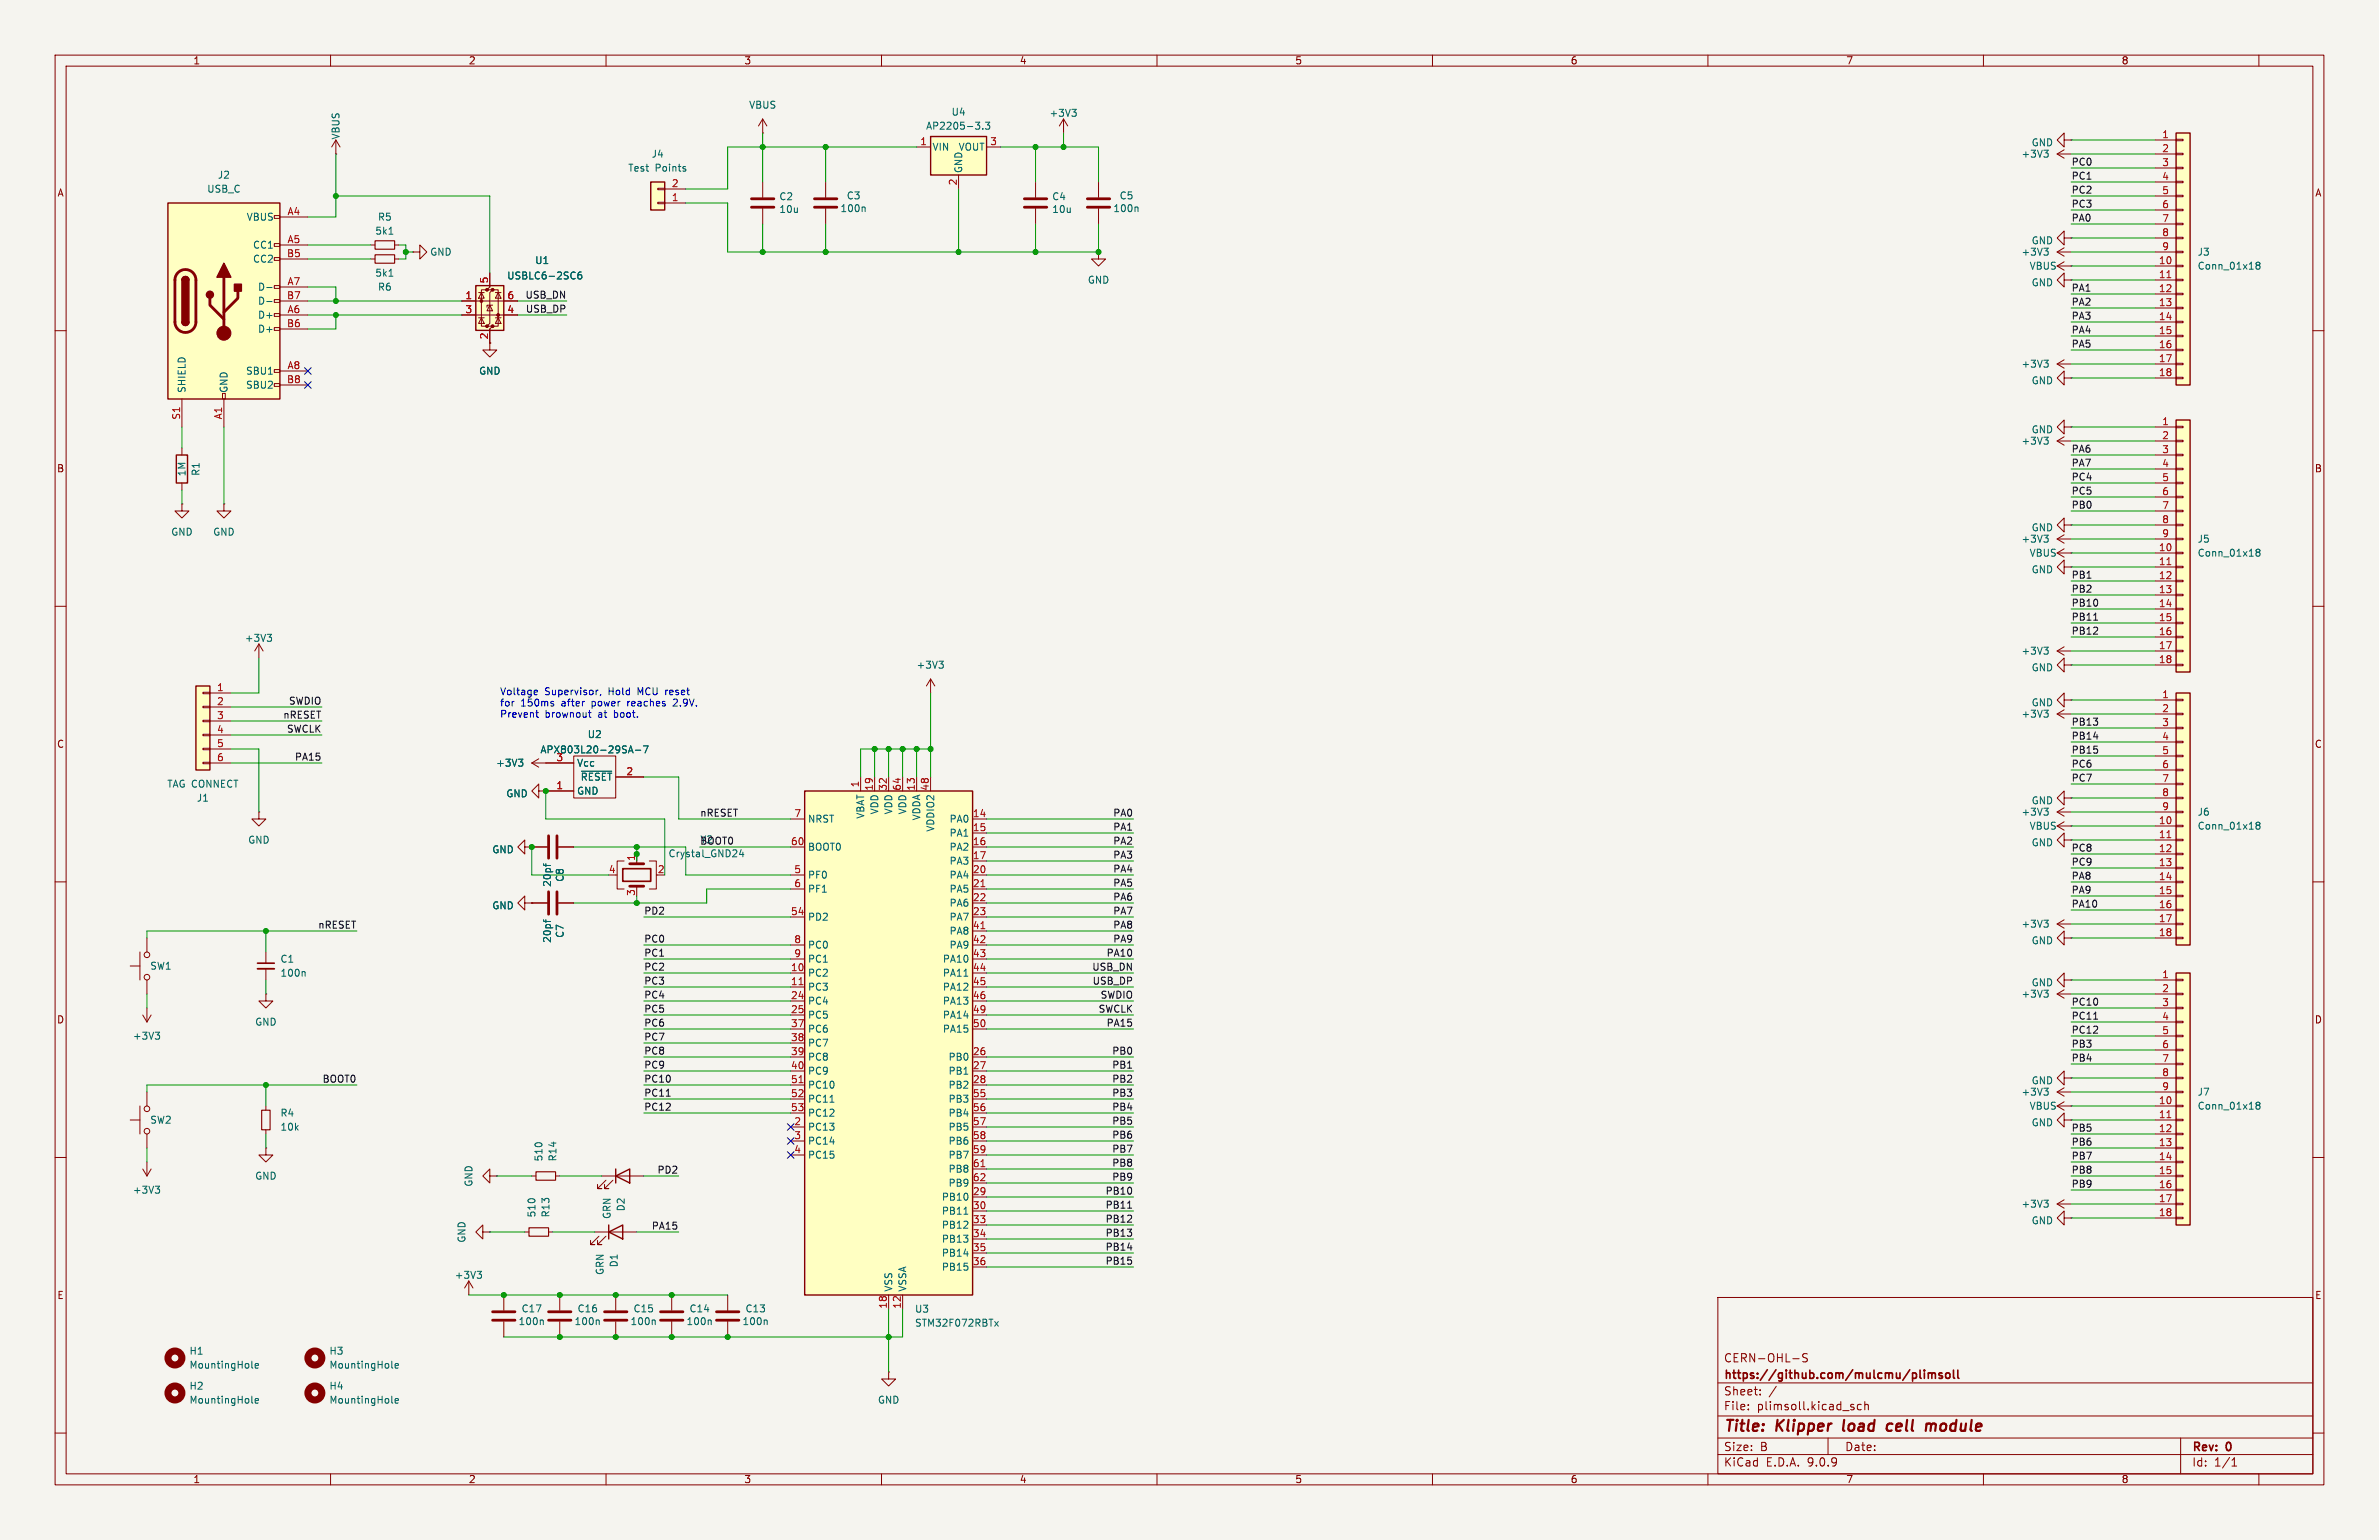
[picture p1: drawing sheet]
<svg xmlns="http://www.w3.org/2000/svg" width="432mm" height="279mm" viewBox="0 0 432 279" stroke-linecap="round" stroke-linejoin="round" font-family="sans-serif">
<defs><g id="words">
<g font-size="2.8" fill="#840000">
<text x="312.8" y="260.3">Title:</text>
<text x="322.5" y="260.3">Klipper</text>
<text x="335.4" y="260.3">load</text>
<text x="344.2" y="260.3">cell</text>
<text x="352" y="260.3">module</text>
</g>
<g font-size="2.1" fill="#840000">
<text x="312.8" y="250.6">https://github.com/mulcmu/plimsoll</text>
<text x="312.8" y="247.4">CERN-OHL-S</text>
<text x="312.8" y="256.1">File:</text>
<text x="312.8" y="253.4">Sheet:</text>
<text x="318.9" y="256.1">plimsoll.kicad_sch</text>
<text x="312.8" y="263.5">Size:</text>
<text x="319.5" y="263.5">B</text>
<text x="334.8" y="263.5">Date:</text>
<text x="397.8" y="263.7">Rev:</text>
<text x="404.2" y="263.7">0</text>
<text x="312.8" y="266.3">KiCad</text>
<text x="320.5" y="266.3">E.D.A.</text>
<text x="328.1" y="266.3">9.0.9</text>
<text x="397.8" y="266.3">Id:</text>
<text x="401.9" y="266.3">1/1</text>
</g>
<g font-size="1.8" fill="#840000">
<text x="35" y="11.9">1</text>
<text x="85" y="11.9">2</text>
<text x="135" y="11.9">3</text>
<text x="185" y="11.9">4</text>
<text x="235" y="11.9">5</text>
<text x="285" y="11.9">6</text>
<text x="335" y="11.9">7</text>
<text x="385" y="11.9">8</text>
<text x="10.3" y="35.9">A</text>
<text x="420.1" y="35.9">A</text>
<text x="10.3" y="85.9">B</text>
<text x="420.1" y="85.9">B</text>
<text x="10.3" y="135.9">C</text>
<text x="420.1" y="135.9">C</text>
<text x="10.3" y="185.9">D</text>
<text x="420.1" y="185.9">D</text>
<text x="10.3" y="235.9">E</text>
<text x="420.1" y="235.9">E</text>
<text x="35" y="269.3">1</text>
<text x="85" y="269.3">2</text>
<text x="135" y="269.3">3</text>
<text x="185" y="269.3">4</text>
<text x="235" y="269.3">5</text>
<text x="285" y="269.3">6</text>
<text x="335" y="269.3">7</text>
<text x="385" y="269.3">8</text>
</g>
<g font-size="1.8" fill="#006464">
<text x="135.9" y="19.9">VBUS</text>
<text x="168" y="23.7">AP2205-3.3</text>
<text x="172.6" y="21.2">U4</text>
<text x="190.4" y="21.4">+3V3</text>
<text x="61.8" y="25.4" transform="rotate(-90 61.8 25.4)">VBUS</text>
<text x="118.2" y="28.8">J4</text>
<text x="169.2" y="27.5">VIN</text>
<text x="173.9" y="27.5">VOUT</text>
<text x="366.8" y="28.8">+3V3</text>
<text x="368.7" y="26.7">GND</text>
<text x="37.5" y="35.2">USB_C</text>
<text x="39.4" y="32.6">J2</text>
<text x="113.9" y="31.3">Test</text>
<text x="118.9" y="31.3">Points</text>
<text x="174.9" y="31.5" transform="rotate(-90 174.9 31.5)">GND</text>
<text x="44.7" y="40.2">VBUS</text>
<text x="68.5" y="40.2">R5</text>
<text x="141.4" y="36.5">C2</text>
<text x="141.4" y="38.8">10u</text>
<text x="152.4" y="38.7">100n</text>
<text x="153.6" y="36.4">C3</text>
<text x="190.9" y="36.5">C4</text>
<text x="190.9" y="38.8">10u</text>
<text x="202" y="38.7">100n</text>
<text x="203.1" y="36.4">C5</text>
<text x="45.8" y="45.3">CC1</text>
<text x="45.8" y="47.9">CC2</text>
<text x="68" y="42.8">5k1</text>
<text x="78" y="46.6">GND</text>
<text x="366.8" y="46.6">+3V3</text>
<text x="368.7" y="44.5">GND</text>
<text x="398.8" y="46.6">J3</text>
<text x="46.7" y="52.9">D-</text>
<text x="68" y="50.4">5k1</text>
<text x="68.5" y="52.9">R6</text>
<text x="92" y="50.9">USBLC6-2SC6</text>
<text x="97" y="48.1">U1</text>
<text x="197.4" y="51.7">GND</text>
<text x="368.3" y="49.1">VBUS</text>
<text x="368.7" y="52.1">GND</text>
<text x="398.8" y="49.1">Conn_01x18</text>
<text x="46.7" y="55.5">D-</text>
<text x="46.7" y="58">D+</text>
<text x="46.7" y="60.6">D+</text>
<text x="33.9" y="71.4" transform="rotate(-90 33.9 71.4)">SHIELD</text>
<text x="41.5" y="71.4" transform="rotate(-90 41.5 71.4)">GND</text>
<text x="44.6" y="68.2">SBU1</text>
<text x="44.6" y="70.7">SBU2</text>
<text x="86.9" y="68.2">GND</text>
<text x="366.8" y="66.9">+3V3</text>
<text x="368.7" y="69.9">GND</text>
<text x="366.8" y="80.9">+3V3</text>
<text x="368.7" y="78.8">GND</text>
<text x="33.9" y="86.5" transform="rotate(-90 33.9 86.5)">1M</text>
<text x="36.4" y="86.4" transform="rotate(-90 36.4 86.4)">R1</text>
<text x="31" y="97.4">GND</text>
<text x="38.6" y="97.4">GND</text>
<text x="366.8" y="98.7">+3V3</text>
<text x="368.3" y="101.2">VBUS</text>
<text x="368.7" y="96.6">GND</text>
<text x="398.8" y="98.7">J5</text>
<text x="398.8" y="101.2">Conn_01x18</text>
<text x="368.7" y="104.2">GND</text>
<text x="44.3" y="116.6">+3V3</text>
<text x="366.8" y="119">+3V3</text>
<text x="166.3" y="121.5">+3V3</text>
<text x="368.7" y="122">GND</text>
<text x="366.8" y="130.4">+3V3</text>
<text x="368.7" y="128.3">GND</text>
<text x="98" y="136.9">APX803L20-29SA-7</text>
<text x="106.6" y="134.1">U2</text>
<text x="30.3" y="143.1">TAG CONNECT</text>
<text x="90" y="139.3">+3V3</text>
<text x="104.6" y="139.3">Vcc</text>
<text x="105.3" y="141.8">~{RESET}</text>
<text x="35.6" y="145.6">J1</text>
<text x="91.8" y="144.9">GND</text>
<text x="104.6" y="144.4">GND</text>
<text x="146.6" y="149.5">NRST</text>
<text x="157.1" y="148.6" transform="rotate(-90 157.1 148.6)">VBAT</text>
<text x="159.6" y="147.8" transform="rotate(-90 159.6 147.8)">VDD</text>
<text x="162.2" y="147.8" transform="rotate(-90 162.2 147.8)">VDD</text>
<text x="164.7" y="147.8" transform="rotate(-90 164.7 147.8)">VDD</text>
<text x="167.2" y="148.9" transform="rotate(-90 167.2 148.9)">VDDA</text>
<text x="172.3" y="149.5">PA0</text>
<text x="366.8" y="148.2">+3V3</text>
<text x="368.7" y="146.1">GND</text>
<text x="398.8" y="148.2">J6</text>
<text x="45" y="153.3">GND</text>
<text x="89.3" y="155">GND</text>
<text x="121.2" y="155.7">Crystal_GND24</text>
<text x="146.6" y="154.5">BOOT0</text>
<text x="169.8" y="151" transform="rotate(-90 169.8 151)">VDDIO2</text>
<text x="172.3" y="152">PA1</text>
<text x="172.3" y="154.5">PA2</text>
<text x="368.3" y="150.7">VBUS</text>
<text x="368.7" y="153.7">GND</text>
<text x="398.8" y="150.7">Conn_01x18</text>
<text x="100.2" y="161" transform="rotate(-90 100.2 161)">20pf</text>
<text x="102.5" y="160.1" transform="rotate(-90 102.5 160.1)">C8</text>
<text x="146.6" y="159.6">PF0</text>
<text x="172.3" y="157.1">PA3</text>
<text x="172.3" y="159.6">PA4</text>
<text x="89.3" y="165.2">GND</text>
<text x="146.6" y="162.2">PF1</text>
<text x="146.6" y="167.2">PD2</text>
<text x="172.3" y="162.2">PA5</text>
<text x="172.3" y="164.7">PA6</text>
<text x="172.3" y="167.2">PA7</text>
<text x="100.2" y="171.2" transform="rotate(-90 100.2 171.2)">20pf</text>
<text x="102.5" y="170.3" transform="rotate(-90 102.5 170.3)">C7</text>
<text x="146.6" y="172.3">PC0</text>
<text x="172.3" y="169.8">PA8</text>
<text x="172.3" y="172.3">PA9</text>
<text x="366.8" y="168.5">+3V3</text>
<text x="368.7" y="171.5">GND</text>
<text x="27.2" y="176.1">SW1</text>
<text x="50.8" y="174.9">C1</text>
<text x="50.8" y="177.4">100n</text>
<text x="146.6" y="174.9">PC1</text>
<text x="146.6" y="177.4">PC2</text>
<text x="146.6" y="179.9">PC3</text>
<text x="171" y="174.9">PA10</text>
<text x="171" y="177.4">PA11</text>
<text x="171" y="179.9">PA12</text>
<text x="368.7" y="179.1">GND</text>
<text x="146.6" y="182.5">PC4</text>
<text x="146.6" y="185">PC5</text>
<text x="171" y="182.5">PA13</text>
<text x="171" y="185">PA14</text>
<text x="366.8" y="181.2">+3V3</text>
<text x="24" y="188.8">+3V3</text>
<text x="46.2" y="186.3">GND</text>
<text x="146.6" y="187.6">PC6</text>
<text x="146.6" y="190.1">PC7</text>
<text x="171" y="187.6">PA15</text>
<text x="146.6" y="192.6">PC8</text>
<text x="146.6" y="195.2">PC9</text>
<text x="146.6" y="197.7">PC10</text>
<text x="172.1" y="192.6">PB0</text>
<text x="172.1" y="195.2">PB1</text>
<text x="172.1" y="197.7">PB2</text>
<text x="368.7" y="196.9">GND</text>
<text x="50.8" y="202.8">R4</text>
<text x="146.6" y="200.3">PC11</text>
<text x="146.6" y="202.8">PC12</text>
<text x="172.1" y="200.3">PB3</text>
<text x="172.1" y="202.8">PB4</text>
<text x="366.8" y="199">+3V3</text>
<text x="368.3" y="201.5">VBUS</text>
<text x="398.8" y="199">J7</text>
<text x="398.8" y="201.5">Conn_01x18</text>
<text x="27.2" y="204.1">SW2</text>
<text x="50.8" y="205.3">10k</text>
<text x="146.6" y="205.3">PC13</text>
<text x="146.6" y="207.9">PC14</text>
<text x="172.1" y="205.3">PB5</text>
<text x="172.1" y="207.9">PB6</text>
<text x="368.7" y="204.5">GND</text>
<text x="46.2" y="214.2">GND</text>
<text x="86" y="215.4" transform="rotate(-90 86 215.4)">GND</text>
<text x="98.7" y="210.8" transform="rotate(-90 98.7 210.8)">510</text>
<text x="101.2" y="210.8" transform="rotate(-90 101.2 210.8)">R14</text>
<text x="146.6" y="210.4">PC15</text>
<text x="172.1" y="210.4">PB7</text>
<text x="172.1" y="213">PB8</text>
<text x="172.1" y="215.5">PB9</text>
<text x="24" y="216.8">+3V3</text>
<text x="97.4" y="221" transform="rotate(-90 97.4 221)">510</text>
<text x="99.9" y="221" transform="rotate(-90 99.9 221)">R13</text>
<text x="111" y="221.3" transform="rotate(-90 111 221.3)">GRN</text>
<text x="113.6" y="219.9" transform="rotate(-90 113.6 219.9)">D2</text>
<text x="170.9" y="218">PB10</text>
<text x="170.9" y="220.6">PB11</text>
<text x="366.8" y="219.3">+3V3</text>
<text x="84.7" y="225.6" transform="rotate(-90 84.7 225.6)">GND</text>
<text x="170.9" y="223.1">PB12</text>
<text x="170.9" y="225.7">PB13</text>
<text x="368.7" y="222.3">GND</text>
<text x="82.4" y="232.2">+3V3</text>
<text x="109.8" y="231.4" transform="rotate(-90 109.8 231.4)">GRN</text>
<text x="112.3" y="230" transform="rotate(-90 112.3 230)">D1</text>
<text x="170.9" y="228.2">PB14</text>
<text x="170.9" y="230.7">PB15</text>
<text x="94.6" y="238.3">C17</text>
<text x="104.7" y="238.3">C16</text>
<text x="114.9" y="238.3">C15</text>
<text x="125.1" y="238.3">C14</text>
<text x="135.2" y="238.3">C13</text>
<text x="162.2" y="234.4" transform="rotate(-90 162.2 234.4)">VSS</text>
<text x="164.7" y="234.4" transform="rotate(-90 164.7 234.4)">VSSA</text>
<text x="166" y="238.4">U3</text>
<text x="34.3" y="246">H1</text>
<text x="59.7" y="246">H3</text>
<text x="94" y="240.6">100n</text>
<text x="104.2" y="240.6">100n</text>
<text x="114.3" y="240.6">100n</text>
<text x="124.5" y="240.6">100n</text>
<text x="134.7" y="240.6">100n</text>
<text x="166" y="240.9">STM32F072RBTx</text>
<text x="34.3" y="248.5">MountingHole</text>
<text x="59.7" y="248.5">MountingHole</text>
<text x="34.3" y="252.3">H2</text>
<text x="34.3" y="254.9">MountingHole</text>
<text x="59.7" y="252.3">H4</text>
<text x="59.7" y="254.9">MountingHole</text>
<text x="159.3" y="254.9">GND</text>
</g>
<g font-size="1.8" fill="#a90000">
<text x="166.9" y="26.4">1</text>
<text x="179.6" y="26.4">3</text>
<text x="392.4" y="25.1">1</text>
<text x="392.4" y="27.7">2</text>
<text x="121.8" y="34">2</text>
<text x="173.7" y="33.7" transform="rotate(-90 173.7 33.7)">2</text>
<text x="392.4" y="30.2">3</text>
<text x="392.4" y="32.8">4</text>
<text x="392.4" y="35.3">5</text>
<text x="52.1" y="39.1">A4</text>
<text x="121.8" y="36.6">1</text>
<text x="392.4" y="37.8">6</text>
<text x="392.4" y="40.4">7</text>
<text x="52" y="46.7">B5</text>
<text x="52.1" y="44.2">A5</text>
<text x="392.4" y="42.9">8</text>
<text x="392.4" y="45.5">9</text>
<text x="52.1" y="51.8">A7</text>
<text x="88.6" y="51.5" transform="rotate(-90 88.6 51.5)">5</text>
<text x="391.8" y="48">10</text>
<text x="391.8" y="50.5">11</text>
<text x="391.8" y="53.1">12</text>
<text x="52" y="54.4">B7</text>
<text x="52" y="59.4">B6</text>
<text x="52.1" y="56.9">A6</text>
<text x="84.4" y="54.4">1</text>
<text x="84.4" y="56.9">3</text>
<text x="92" y="54.4">6</text>
<text x="92" y="56.9">4</text>
<text x="391.8" y="55.6">13</text>
<text x="391.8" y="58.2">14</text>
<text x="88.6" y="61.7" transform="rotate(-90 88.6 61.7)">2</text>
<text x="391.8" y="60.7">15</text>
<text x="391.8" y="63.2">16</text>
<text x="391.8" y="65.8">17</text>
<text x="52" y="69.6">B8</text>
<text x="52.1" y="67.1">A8</text>
<text x="391.8" y="68.3">18</text>
<text x="32.8" y="76.2" transform="rotate(-90 32.8 76.2)">S1</text>
<text x="40.4" y="76.2" transform="rotate(-90 40.4 76.2)">A1</text>
<text x="392.4" y="77.2">1</text>
<text x="392.4" y="79.8">2</text>
<text x="392.4" y="82.3">3</text>
<text x="392.4" y="84.8">4</text>
<text x="392.4" y="87.4">5</text>
<text x="392.4" y="89.9">6</text>
<text x="392.4" y="92.5">7</text>
<text x="392.4" y="95">8</text>
<text x="391.8" y="100.1">10</text>
<text x="392.4" y="97.5">9</text>
<text x="391.8" y="102.6">11</text>
<text x="391.8" y="105.2">12</text>
<text x="391.8" y="107.7">13</text>
<text x="391.8" y="110.2">14</text>
<text x="391.8" y="112.8">15</text>
<text x="391.8" y="115.3">16</text>
<text x="391.8" y="117.9">17</text>
<text x="39.3" y="125.5">1</text>
<text x="391.8" y="120.4">18</text>
<text x="39.3" y="128">2</text>
<text x="39.3" y="130.6">3</text>
<text x="392.4" y="126.7">1</text>
<text x="392.4" y="129.3">2</text>
<text x="392.4" y="131.8">3</text>
<text x="39.3" y="133.1">4</text>
<text x="39.3" y="135.6">5</text>
<text x="392.4" y="134.4">4</text>
<text x="392.4" y="136.9">5</text>
<text x="39.3" y="138.2">6</text>
<text x="100.9" y="138.2">3</text>
<text x="100.9" y="143.3">1</text>
<text x="113.6" y="140.7">2</text>
<text x="156" y="142.9" transform="rotate(-90 156 142.9)">1</text>
<text x="158.5" y="143.6" transform="rotate(-90 158.5 143.6)">19</text>
<text x="161" y="143.6" transform="rotate(-90 161 143.6)">32</text>
<text x="163.6" y="143.6" transform="rotate(-90 163.6 143.6)">64</text>
<text x="166.1" y="143.6" transform="rotate(-90 166.1 143.6)">13</text>
<text x="168.7" y="143.6" transform="rotate(-90 168.7 143.6)">48</text>
<text x="392.4" y="139.4">6</text>
<text x="392.4" y="142">7</text>
<text x="144.1" y="148.3">7</text>
<text x="176.5" y="148.3">14</text>
<text x="391.8" y="149.6">10</text>
<text x="392.4" y="144.5">8</text>
<text x="392.4" y="147.1">9</text>
<text x="143.5" y="153.4">60</text>
<text x="176.5" y="150.9">15</text>
<text x="176.5" y="153.4">16</text>
<text x="176.5" y="156">17</text>
<text x="391.8" y="152.1">11</text>
<text x="391.8" y="154.7">12</text>
<text x="110.4" y="158.5">4</text>
<text x="115.3" y="156.3" transform="rotate(-90 115.3 156.3)">1</text>
<text x="119.3" y="158.5">2</text>
<text x="144.1" y="158.5">5</text>
<text x="144.1" y="161">6</text>
<text x="176.5" y="158.5">20</text>
<text x="176.5" y="161">21</text>
<text x="391.8" y="157.2">13</text>
<text x="391.8" y="159.8">14</text>
<text x="115.3" y="162.6" transform="rotate(-90 115.3 162.6)">3</text>
<text x="143.5" y="166.1">54</text>
<text x="176.5" y="163.6">22</text>
<text x="176.5" y="166.1">23</text>
<text x="391.8" y="162.3">15</text>
<text x="391.8" y="164.8">16</text>
<text x="391.8" y="167.4">17</text>
<text x="144.1" y="171.2">8</text>
<text x="144.1" y="173.7">9</text>
<text x="176.5" y="168.7">41</text>
<text x="176.5" y="171.2">42</text>
<text x="176.5" y="173.7">43</text>
<text x="391.8" y="169.9">18</text>
<text x="143.5" y="176.3">10</text>
<text x="143.5" y="178.8">11</text>
<text x="176.5" y="176.3">44</text>
<text x="176.5" y="178.8">45</text>
<text x="392.4" y="177.5">1</text>
<text x="143.5" y="181.4">24</text>
<text x="143.5" y="183.9">25</text>
<text x="176.5" y="181.4">46</text>
<text x="176.5" y="183.9">49</text>
<text x="392.4" y="180.1">2</text>
<text x="392.4" y="182.6">3</text>
<text x="392.4" y="185.2">4</text>
<text x="143.5" y="186.4">37</text>
<text x="143.5" y="189">38</text>
<text x="143.5" y="191.5">39</text>
<text x="176.5" y="186.4">50</text>
<text x="176.5" y="191.5">26</text>
<text x="392.4" y="187.7">5</text>
<text x="392.4" y="190.2">6</text>
<text x="143.5" y="194.1">40</text>
<text x="143.5" y="196.6">51</text>
<text x="176.5" y="194.1">27</text>
<text x="176.5" y="196.6">28</text>
<text x="392.4" y="192.8">7</text>
<text x="392.4" y="195.3">8</text>
<text x="392.4" y="197.9">9</text>
<text x="143.5" y="199.1">52</text>
<text x="143.5" y="201.7">53</text>
<text x="176.5" y="199.1">55</text>
<text x="176.5" y="201.7">56</text>
<text x="391.8" y="200.4">10</text>
<text x="391.8" y="202.9">11</text>
<text x="144.1" y="204.2">2</text>
<text x="144.1" y="206.8">3</text>
<text x="144.1" y="209.3">4</text>
<text x="176.5" y="204.2">57</text>
<text x="176.5" y="206.8">58</text>
<text x="176.5" y="209.3">59</text>
<text x="391.8" y="205.5">12</text>
<text x="391.8" y="208">13</text>
<text x="176.5" y="211.8">61</text>
<text x="176.5" y="214.4">62</text>
<text x="391.8" y="210.6">14</text>
<text x="391.8" y="213.1">15</text>
<text x="391.8" y="215.6">16</text>
<text x="176.5" y="216.9">29</text>
<text x="176.5" y="219.5">30</text>
<text x="176.5" y="222">33</text>
<text x="391.8" y="218.2">17</text>
<text x="391.8" y="220.7">18</text>
<text x="176.5" y="224.5">34</text>
<text x="176.5" y="227.1">35</text>
<text x="176.5" y="229.6">36</text>
<text x="161" y="237.5" transform="rotate(-90 161 237.5)">18</text>
<text x="163.6" y="237.5" transform="rotate(-90 163.6 237.5)">12</text>
</g>
<g font-size="1.8" fill="#0f0f0f">
<text x="375.9" y="35.2">PC2</text>
<text x="375.9" y="32.7">PC1</text>
<text x="375.9" y="30.1">PC0</text>
<text x="375.9" y="37.8">PC3</text>
<text x="375.9" y="40.3">PA0</text>
<text x="375.9" y="53">PA1</text>
<text x="95.3" y="54.3">USB_DN</text>
<text x="95.3" y="56.8">USB_DP</text>
<text x="375.9" y="55.5">PA2</text>
<text x="375.9" y="58.1">PA3</text>
<text x="375.9" y="63.2">PA5</text>
<text x="375.9" y="60.6">PA4</text>
<text x="375.9" y="82.2">PA6</text>
<text x="375.9" y="87.3">PC4</text>
<text x="375.9" y="84.7">PA7</text>
<text x="375.9" y="89.8">PC5</text>
<text x="375.9" y="92.4">PB0</text>
<text x="375.9" y="105.1">PB1</text>
<text x="375.9" y="107.6">PB2</text>
<text x="375.9" y="112.7">PB11</text>
<text x="375.9" y="110.1">PB10</text>
<text x="375.9" y="115.2">PB12</text>
<text x="51.3" y="130.5">nRESET</text>
<text x="52.4" y="127.9">SWDIO</text>
<text x="375.9" y="131.7">PB13</text>
<text x="52" y="133">SWCLK</text>
<text x="375.9" y="134.3">PB14</text>
<text x="375.9" y="136.8">PB15</text>
<text x="53.4" y="138.1">PA15</text>
<text x="375.9" y="139.4">PC6</text>
<text x="375.9" y="141.9">PC7</text>
<text x="127" y="148.2">nRESET</text>
<text x="202" y="148.2">PA0</text>
<text x="127" y="153.3">BOOT0</text>
<text x="127" y="153.2">Y2</text>
<text x="202" y="155.9">PA3</text>
<text x="202" y="153.3">PA2</text>
<text x="202" y="150.8">PA1</text>
<text x="375.9" y="154.6">PC8</text>
<text x="202" y="158.4">PA4</text>
<text x="202" y="160.9">PA5</text>
<text x="375.9" y="157.1">PC9</text>
<text x="375.9" y="159.7">PA8</text>
<text x="116.8" y="166">PD2</text>
<text x="202" y="166">PA7</text>
<text x="202" y="163.5">PA6</text>
<text x="375.9" y="162.2">PA9</text>
<text x="375.9" y="164.8">PA10</text>
<text x="57.7" y="168.6">nRESET</text>
<text x="116.8" y="173.6">PC1</text>
<text x="116.8" y="171.1">PC0</text>
<text x="200.8" y="173.6">PA10</text>
<text x="202" y="171.1">PA9</text>
<text x="202" y="168.6">PA8</text>
<text x="116.8" y="178.7">PC3</text>
<text x="116.8" y="176.2">PC2</text>
<text x="198.2" y="176.2">USB_DN</text>
<text x="198.2" y="178.7">USB_DP</text>
<text x="116.8" y="181.3">PC4</text>
<text x="116.8" y="183.8">PC5</text>
<text x="199.3" y="183.8">SWCLK</text>
<text x="199.7" y="181.3">SWDIO</text>
<text x="375.9" y="182.5">PC10</text>
<text x="375.9" y="185.1">PC11</text>
<text x="116.8" y="186.3">PC6</text>
<text x="116.8" y="188.9">PC7</text>
<text x="116.8" y="191.4">PC8</text>
<text x="200.8" y="186.3">PA15</text>
<text x="201.8" y="191.4">PB0</text>
<text x="375.9" y="190.2">PB3</text>
<text x="375.9" y="187.6">PC12</text>
<text x="58.5" y="196.5">BOOT0</text>
<text x="116.8" y="194">PC9</text>
<text x="116.8" y="196.5">PC10</text>
<text x="201.8" y="194">PB1</text>
<text x="201.8" y="196.5">PB2</text>
<text x="375.9" y="192.7">PB4</text>
<text x="116.8" y="201.6">PC12</text>
<text x="116.8" y="199">PC11</text>
<text x="201.8" y="199">PB3</text>
<text x="201.8" y="201.6">PB4</text>
<text x="201.8" y="209.2">PB7</text>
<text x="201.8" y="204.1">PB5</text>
<text x="201.8" y="206.7">PB6</text>
<text x="375.9" y="207.9">PB6</text>
<text x="375.9" y="205.4">PB5</text>
<text x="119.2" y="213">PD2</text>
<text x="201.8" y="214.3">PB9</text>
<text x="201.8" y="211.7">PB8</text>
<text x="375.9" y="215.6">PB9</text>
<text x="375.9" y="210.5">PB7</text>
<text x="375.9" y="213">PB8</text>
<text x="200.6" y="221.9">PB12</text>
<text x="200.6" y="219.4">PB11</text>
<text x="200.6" y="216.8">PB10</text>
<text x="118.2" y="223.2">PA15</text>
<text x="200.6" y="224.4">PB13</text>
<text x="200.6" y="227">PB14</text>
<text x="200.6" y="229.5">PB15</text>
</g>
<g font-size="1.8" fill="#0000c2">
<text x="90.7" y="126.2">Voltage</text>
<text x="90.7" y="128.3">for</text>
<text x="90.7" y="130.3">Prevent</text>
<text x="94.5" y="128.3">150ms</text>
<text x="98.9" y="126.2">Supervisor,</text>
<text x="98.9" y="130.3">brownout</text>
<text x="102" y="128.3">after</text>
<text x="107.7" y="128.3">power</text>
<text x="108.7" y="130.3">at</text>
<text x="110.6" y="126.2">Hold</text>
<text x="111.7" y="130.3">boot.</text>
<text x="114.4" y="128.3">reaches</text>
<text x="116" y="126.2">MCU reset</text>
<text x="122.9" y="128.3">2.9V.</text>
</g>
</g></defs>
<path d="M0 0h431.8v279.4h-431.8z" fill="#f5f4ef" stroke="#f5f4ef" stroke-width=".18"/>
<g fill="none" stroke="#840000" stroke-width=".18">
<path d="M10 10h411.8v259.4h-411.8zM12 12h407.8v255.4h-407.8zM60 10v2M110 10v2M160 10v2M210 10v2M260 10v2M310 10v2M360 10v2M410 10v2M61 27.9h.1M61 25.4l-.8 1.3"/>
<path d="M61 25.4l.7 1.3M61 25.4v2.5M138.4 33v2.8M138.4 37.8v2.8M149.9 33v2.8M149.9 37.8v2.8M67.3 44.5h.8M71.6 44.5h.8M10 60h2M374.6 77.5v-1.3l-1.2 1.3 1.2 1.2v-1.2h1.3M374.6 79.2l-1.2 .8M375.9 77.5h.1"/>
<path d="M419.8 60h2M373.4 97.8l1.2 .8M373.4 97.8h2.5M373.4 80l1.2 .8M373.4 80h2.5M374.6 95.3v-1.3l-1.2 1.3 1.2 1.2v-1.2h1.3M374.6 97l-1.2 .8M374.6 99.6l-1.2 .7M375.9 95.3h.1M10 110h2M373.4 100.3l1.2 .8M373.4 100.3h2.5"/>
<path d="M374.6 102.9v-1.3l-1.2 1.3 1.2 1.2v-1.2h1.3M375.9 102.9h.1M375.9 100.3h.1M419.8 110h2M96.5 138.4l1.3 .8M96.5 138.4h2.6M97.8 137.7l-1.3 .7M10 160h2M419.8 160h2M10 210h2M419.8 210h2M311.8 235.4h108v32h-108z"/>
<path d="M10 260h2M311.8 256.9h108M311.8 250.9h108M317.3 255.6v.2M317.3 254.9v.1M319.5 252.9v.2M319.5 252.2v.1M322.4 251.5l-1.3 1.9M325.4 246.5h1.1M328 245.7l-.5-.1-.2 .1v.5l.6 .2 .1 .4-.2 .3-.6-.1M336.1 255.3l.4 .1v.2l-.2 .2h-.3M336.1 254.8l.4 .1"/>
<path d="M337.8 254.9l-.4-.1-.3 .3v.4l.2 .2h.5M338.5 254.9l.2-.1 .3 .1 .1 .9M338.5 254.3v1.5M419.8 260h2M60 267.4v2M110 267.4v2M160 267.4v2M210 267.4v2M260 267.4v2M310 267.4v2M311.8 263.9h108M311.8 260.9h108"/>
<path d="M331.8 260.9v3M360 267.4v2M395.8 260.9v6.5M405.1 266h.9M405.1 264.9l.4-.4v1.5M410 267.4v2"/>
</g>
<path d="M334.7 257.6l-.1 1.9M343.5 258.4a.66 .66 0 0 0-1 .3l-.1 .5 .2 .3 .2 .1 .5-.1M350 258.3l.4 .1 .1 .2M350.5 258.6l-.1 1M351.3 258.4a.5 .5 0 0 0-.8 .2" fill="none" stroke="#840000" stroke-width=".4"/>
<path d="M348.6 250l.1 .1M349.3 248.6v.1M349.3 249.1v1M350 249.1v1M350 249.2l.4-.1 .2 .2M350.6 249.3l.3-.2h.3l.1 1M350.6 249.3v.8M352.5 249.1h-.4l-.2 .2 .1 .2 .5 .1v.4h-.6M353.3 249.1h.3l.3 .3v.4l-.3 .3-.3-.1-.2-.2v-.4zM354.6 248.6v1.3l.2 .2M355.4 248.6v1.3l.2 .2" fill="none" stroke="#840000" stroke-width=".3"/>
<path d="M156.8 37.6l.2 .1v.7M70.6 42.5h.7M371.5 79.8l.3 .2v.3l-.3 .3M371.8 79.3l-.5 .5M371.5 97.6l.3 .2v.3l-.3 .3M371.8 97.1l-.5 .5M94.1 137.7h.8l-.4 .5M94.7 138.2l.2 .3v.3l-.2 .2" fill="none" stroke="#006464" stroke-width=".18"/>
<path d="M68.1 43.7h3.5v1.5h-3.5z" fill="none" stroke="#840000" stroke-width=".2"/>
<path d="M136.4 36.1h4.1M136.4 37.6h4.1M147.8 36.1h4.1M147.8 37.6h4.1" fill="none" stroke="#840000" stroke-width=".51"/>
<path d="M118.1 33h2.5v5.1h-2.5z" fill="#ffffc2"/>
<path d="M118.1 33h2.5v5.1h-2.5z" fill="none" stroke="#840000" stroke-width=".25"/>
<g fill="none" stroke="#840000" stroke-width=".18">
<path d="M119.4 36.7h1.2v.3h-1.2zM119.4 34.2h1.2v.2h-1.2zM120.6 36.8h3.9M120.6 34.3h3.9M373.4 45.7l1.2 .8M373.4 45.7h2.5M373.4 48.3l1.2 .7M373.4 48.3h2.5M374.6 43.2v-1.3l-1.2 1.3 1.2 1.3v-1.3h1.3M374.6 50.8v-1.3l-1.2 1.3 1.2 1.3v-1.3h1.3M374.6 45l-1.2 .7M374.6 47.5l-1.2 .8"/>
<path d="M375.9 43.2h.1M375.9 50.8h.1M375.9 48.3h.1M99.1 138.4h5M104.1 137.2h7.7v7.6h-7.7zM374.6 120.7v-1.3l-1.2 1.3 1.2 1.2v-1.2h1.3M375.9 120.7h.1M97.8 143.5v-1.3l-1.3 1.3 1.3 1.3v-1.3h1.3M99.1 143.5h.1M99.1 143.5h5M111.8 141h5M26.7 198.1v2.6"/>
<path d="M23.6 203.2h1.8M25.4 200.7v5M26.7 205.7v2.6"/>
<circle cx="26.7" cy="201.2" r=".51"/>
<circle cx="26.7" cy="205.2" r=".51"/>
</g>
<path d="M124.3 30.6l.2 .2-.2 .3M124.3 30.2l.1 .1M371.5 45.5l.3 .3v.3l-.3 .2M371.8 45l-.5 .5M105.5 139.9h5.5M114.1 136.6l.4-1.3 .4 1.3M114.2 136.2h.6M115.3 136.1h1M116.8 135.3h.8l-.5 1.3" fill="none" stroke="#006464" stroke-width=".18"/>
<path d="M395 176.5h2.5v45.8h-2.5z" fill="#ffffc2"/>
<path d="M395 176.5h2.5v45.8h-2.5z" fill="none" stroke="#840000" stroke-width=".25"/>
<g fill="none" stroke="#840000" stroke-width=".18">
<path d="M391.2 177.8h3.8M395 177.7h1.2v.2h-1.2zM391.2 180.3h3.8M391.2 182.9h3.8M391.2 185.4h3.8M391.2 188h3.8M391.2 190.5h3.8M391.2 193h3.8M391.2 195.6h3.8M391.2 198.1h3.8M395 180.2h1.2v.3h-1.2zM395 182.8h1.2v.2h-1.2z"/>
<path d="M395 185.3h1.2v.2h-1.2zM395 187.8h1.2v.3h-1.2zM395 190.4h1.2v.2h-1.2zM395 192.9h1.2v.3h-1.2zM395 195.5h1.2v.2h-1.2zM395 198h1.2v.2h-1.2zM391.2 200.7h3.8M391.2 203.2h3.8M391.2 205.7h3.8M391.2 208.3h3.8M391.2 210.8h3.8M391.2 213.4h3.8"/>
<path d="M391.2 215.9h3.8M391.2 218.4h3.8M395 200.5h1.2v.3h-1.2zM395 203.1h1.2v.2h-1.2zM395 205.6h1.2v.3h-1.2zM395 208.2h1.2v.2h-1.2zM395 210.7h1.2v.2h-1.2zM395 213.2h1.2v.3h-1.2zM395 215.8h1.2v.2h-1.2zM395 218.3h1.2v.3h-1.2zM391.2 221h3.8M395 220.9h1.2v.2h-1.2z"/>
</g>
<path d="M393.3 202.8h.7" fill="none" stroke="#a90000" stroke-width=".18"/>
<path d="M409.7 200.5l-.2-.2 .2-.3h.3l.2 .2-.2 .3M409.7 200.5l-.2 .3v.3l.2 .1h.4l.1-.2v-.2l-.2-.3M409.7 200.5h.3" fill="none" stroke="#006464" stroke-width=".18"/>
<path d="M395 24.1h2.5v45.8h-2.5z" fill="#ffffc2"/>
<path d="M395 24.1h2.5v45.8h-2.5z" fill="none" stroke="#840000" stroke-width=".25"/>
<g fill="none" stroke="#840000" stroke-width=".18">
<path d="M391.2 25.4h3.8M391.2 27.9h3.8M391.2 30.5h3.8M391.2 33h3.8M391.2 35.6h3.8M391.2 38.1h3.8M395 25.3h1.2v.2h-1.2zM395 27.8h1.2v.3h-1.2zM395 30.4h1.2v.2h-1.2zM395 32.9h1.2v.2h-1.2zM395 35.4h1.2v.3h-1.2zM395 38h1.2v.2h-1.2z"/>
<path d="M391.2 40.6h3.8M391.2 43.2h3.8M391.2 45.7h3.8M391.2 48.3h3.8M391.2 50.8h3.8M391.2 53.3h3.8M391.2 55.9h3.8M391.2 58.4h3.8M395 40.5h1.2v.3h-1.2zM395 43.1h1.2v.2h-1.2zM395 45.6h1.2v.2h-1.2zM395 48.1h1.2v.3h-1.2z"/>
<path d="M395 50.7h1.2v.2h-1.2zM395 53.2h1.2v.3h-1.2zM395 55.8h1.2v.2h-1.2zM395 58.3h1.2v.2h-1.2zM391.2 61h3.8M391.2 63.5h3.8M391.2 66h3.8M391.2 68.6h3.8M395 60.8h1.2v.3h-1.2zM395 63.4h1.2v.2h-1.2zM395 65.9h1.2v.3h-1.2zM395 68.5h1.2v.2h-1.2z"/>
<path d="M374.6 170.2v-1.3l-1.2 1.3 1.2 1.3v-1.3h1.3M374.6 179.6l-1.2 .7M375.9 170.2h.1M25.9 184.2l.8 1.2M26.7 182.9v2.5M27.4 184.2l-.7 1.2M373.4 180.3l1.2 .8M373.4 180.3h2.5M121.9 235v2.7M121.9 239.8v2.8M132.1 235v2.7M132.1 239.8v2.8"/>
<path d="M161.3 248.9v1.3h1.3l-1.3 1.3-1.3-1.3h1.3M161.3 248.9h.1"/>
</g>
<path d="M393.3 50.4h.7" fill="none" stroke="#a90000" stroke-width=".18"/>
<g fill="none" stroke="#006464" stroke-width=".18">
<path d="M409.7 48.1l-.2-.2 .2-.3h.3l.2 .2-.2 .3M409.7 48.1l-.2 .3v.3l.2 .1h.4l.1-.2v-.2l-.2-.3M409.7 48.1h.3M371.8 179.6l-.5 .5M28.2 187.3h.8l-.5 .5M28.7 187.8l.3 .2v.3l-.3 .2M371.5 180.1l.3 .3v.3l-.3 .2M128.9 239.5l.2 .2v.6M139.1 239.5l.1 .2v.6M71.1 248l.2 .2M71.1 254.4l.2 .2M71.7 247.8l.6-.1v-.3h-.4l-.2 .2 .1 .6h.5"/>
<path d="M71.7 254.2l.6-.2v-.2l-.4-.1-.2 .2 .1 .6h.5"/>
</g>
<g fill="none" stroke="#840000" stroke-width="1.3">
<circle cx="57.1" cy="252.7" r="1.27"/>
<circle cx="57.1" cy="246.4" r="1.27"/>
</g>
<path d="M119.9 239.5h4.1M119.9 238h4.1M130 239.5h4.1M130 238h4.1" fill="none" stroke="#840000" stroke-width=".51"/>
<path d="M30.5 36.8h20.3v35.6h-20.3z" fill="#ffffc2"/>
<g fill="none" stroke="#840000" stroke-width=".18">
<path d="M49.8 39.1h1v.5h-1zM50.8 39.4h5.1M49.8 44.2h1v.5h-1zM49.8 46.7h1v.5h-1zM49.8 51.8h1v.5h-1zM49.8 54.4h1v.5h-1zM49.8 56.9h1v.5h-1zM49.8 59.4h1v.5h-1zM50.8 44.5h5.1M50.8 47h5.1M50.8 52.1h5.1M50.8 54.6h5.1"/>
<path d="M50.8 57.2h5.1M50.8 59.7h5.1M33 72.4v5.1M40.4 71.4h.5v1h-.5zM40.6 72.4v5.1M49.8 67.1h1v.5h-1zM49.8 69.6h1v.5h-1zM50.8 67.3h5.1M50.8 69.9h5.1M88.9 62.2v1.3h1.3l-1.3 1.3-1.3-1.3h1.3M373.4 129.5l1.2 .8M373.4 129.5h2.5"/>
<path d="M374.6 127v-1.3l-1.2 1.3 1.2 1.3v-1.3h1.3M374.6 128.8l-1.2 .7M375.9 127h.1M373.4 149.9l1.2 .7M373.4 149.9h2.5M373.4 147.3l1.2 .8M373.4 147.3h2.5M374.6 152.4v-1.3l-1.2 1.3 1.2 1.3v-1.3h1.3M374.6 144.8v-1.3l-1.2 1.3 1.2 1.3v-1.3h1.3M374.6 149.1l-1.2 .8M374.6 146.6l-1.2 .7M375.9 149.9h.1"/>
<path d="M375.9 152.4h.1M375.9 144.8h.1"/>
</g>
<path d="M30.5 36.8h20.3v35.6h-20.3zM33 50.8a.64 .64 0 0 1 .7-.6 .64 .64 0 0 1 .6 .6M33 58.4a.64 .64 0 0 0 .7 .7 .64 .64 0 0 0 .6-.7" fill="none" stroke="#840000" stroke-width=".25"/>
<path d="M32.3 49.5a1.9 1.9 0 0 1 2.1-.5 1.9 1.9 0 0 1 1.2 1.8v7.6a1.91 1.91 0 0 1-1.9 1.9 1.91 1.91 0 0 1-2-1.9l.1-7.7 .1-.7zM38.1 54.1v1.3l2.5 2.5M40.6 50.3v10.2M43.2 52.8v1.3l-2.6 2.5" fill="none" stroke="#840000" stroke-width=".51"/>
<g fill="#840000" stroke="#840000" stroke-width=".25">
<path d="M33 50.8h1.3v7.6h-1.3z"/>
<path d="M33.2 50.4a.64 .64 0 0 1 .7-.2 .64 .64 0 0 1 .4 .6h-1.3z"/>
<path d="M33 58.4h1.3a.64 .64 0 0 1-.6 .7 .64 .64 0 0 1-.7-.7z"/>
<path d="M40.6 47.8l1.3 2.5h-2.5z"/>
<path d="M42.5 51.6h1.3v1.2h-1.3z"/>
<circle cx="38.1" cy="53.5" r=".63"/>
</g>
<circle cx="40.6" cy="60.5" r="1.27" fill="#840000" stroke="#840000" stroke-width=".18"/>
<path d="M48.4 52.2h1M48.4 54.7h1M371.5 129.3l.3 .3v.3l-.3 .2M371.8 128.8l-.5 .5M371.5 147.1l.3 .3v.3l-.3 .2M371.8 146.6l-.5 .5" fill="none" stroke="#006464" stroke-width=".18"/>
<path d="M86.4 51.8h5v8.1h-5z" fill="#ffffc2"/>
<g fill="#840000" stroke="#840000" stroke-width=".18">
<circle cx="87.4" cy="54.6" r=".25"/>
<circle cx="88.4" cy="52.6" r=".25"/>
<circle cx="88.4" cy="59.2" r=".25"/>
<circle cx="89.4" cy="52.6" r=".25"/>
<circle cx="89.4" cy="59.2" r=".25"/>
<circle cx="90.4" cy="57.1" r=".25"/>
</g>
<g fill="none" stroke="#840000" stroke-width=".18">
<path d="M83.8 54.6h10.2M83.8 57.2h10.2M86.9 57.7h1M86.9 53.1h1M87.4 53.1l.5 1h-1zM87.4 57.7l.5 1h-1zM88.4 52.6h-1v6.6h1M88.9 49.5v2.6l-.5 .5h1l-.5 .5v5.6l-.5 .5h1l-.5 .5v2.5M88.9 55.4l.5 1h-1zM89.4 55.4h-1v.4M89.4 52.6h1v6.6h-1M89.9 57.7h1"/>
<path d="M89.9 53.1h1M90.4 53.1l.5 1h-1zM90.4 57.7l.5 1h-1zM95.2 153.7v-1.3l-1.2 1.3 1.2 1.2v-1.2h1.3M96.5 153.7h.1M95.2 163.8v-1.2l-1.2 1.2 1.2 1.3v-1.3h1.3M96.5 163.8h.1M373.4 167.6l1.2 .8M373.4 167.6h2.5M374.6 166.9l-1.2 .7M91.4 235v2.7M91.4 239.8v2.8"/>
</g>
<path d="M86.4 51.8h5v8.1h-5z" fill="none" stroke="#840000" stroke-width=".25"/>
<path d="M105.5 49.3l-.4 .1a.86 .86 0 0 0 0 1.2l.4-.1 .1-.4-.2-.3-.4 .1-.1 .2M371 166.9h.8l-.5 .5M371.5 167.4l.3 .3v.3l-.3 .2M98.4 239.5l.2 .2v.6" fill="none" stroke="#006464" stroke-width=".18"/>
<path d="M89.4 239.5h4.1M89.4 238h4.1" fill="none" stroke="#840000" stroke-width=".51"/>
<path d="M395 125.7h2.5v45.8h-2.5z" fill="#ffffc2"/>
<path d="M395 125.7h2.5v45.8h-2.5z" fill="none" stroke="#840000" stroke-width=".25"/>
<g fill="none" stroke="#840000" stroke-width=".18">
<path d="M67.3 47h.8M71.6 47h.8M74.9 45.7h1.3v-1.2l1.3 1.2-1.3 1.3v-1.3M74.9 45.7h.1M391.2 127h3.8M391.2 129.5h3.8M391.2 132.1h3.8M391.2 134.6h3.8M391.2 137.2h3.8M391.2 139.7h3.8M395 126.9h1.2v.2h-1.2zM395 129.4h1.2v.3h-1.2z"/>
<path d="M395 132h1.2v.2h-1.2zM395 134.5h1.2v.2h-1.2zM395 137h1.2v.3h-1.2zM395 139.6h1.2v.2h-1.2zM96.5 153.7h2.8M101.3 153.7h2.8M391.2 142.2h3.8M391.2 144.8h3.8M391.2 147.3h3.8M391.2 149.9h3.8M391.2 152.4h3.8M391.2 154.9h3.8"/>
<path d="M391.2 157.5h3.8M395 142.1h1.2v.3h-1.2zM395 144.7h1.2v.2h-1.2zM395 147.2h1.2v.2h-1.2zM395 149.7h1.2v.3h-1.2zM395 152.3h1.2v.2h-1.2zM395 154.8h1.2v.3h-1.2zM395 157.4h1.2v.2h-1.2zM395 159.9h1.2v.2h-1.2zM96.5 163.8h2.8M101.3 163.8h2.8M391.2 160h3.8"/>
<path d="M391.2 162.6h3.8M391.2 165.1h3.8M391.2 167.6h3.8M391.2 170.2h3.8M395 162.4h1.2v.3h-1.2zM395 165h1.2v.2h-1.2zM395 167.5h1.2v.3h-1.2zM395 170.1h1.2v.2h-1.2z"/>
</g>
<path d="M393.3 152h.7" fill="none" stroke="#a90000" stroke-width=".18"/>
<path d="M70.6 50.1h.7M98.6 156.7l.1 .3M99.1 156.7v.5M409.7 149.7l-.2-.2 .2-.3h.3l.2 .2-.2 .3M409.7 149.7l-.2 .3v.3l.2 .1h.4l.1-.2v-.2l-.2-.3M409.7 149.7h.3M98.6 166.9l.1 .2M99.1 166.9v.5" fill="none" stroke="#006464" stroke-width=".18"/>
<path d="M99.6 151.6v4.1M101.1 151.6v4.1M99.6 161.8v4.1M101.1 161.8v4.1" fill="none" stroke="#840000" stroke-width=".51"/>
<path d="M68.1 46.2h3.5v1.6h-3.5z" fill="none" stroke="#840000" stroke-width=".2"/>
<path d="M395 76.2h2.5v45.7h-2.5z" fill="#ffffc2"/>
<path d="M395 76.2h2.5v45.7h-2.5z" fill="none" stroke="#840000" stroke-width=".25"/>
<g fill="none" stroke="#840000" stroke-width=".18">
<path d="M391.2 77.5h3.8M395 77.3h1.2v.3h-1.2zM395 79.9h1.2v.2h-1.2zM391.2 80h3.8M391.2 82.6h3.8M391.2 85.1h3.8M391.2 87.6h3.8M391.2 90.2h3.8M391.2 92.7h3.8M391.2 95.3h3.8M391.2 97.8h3.8M395 82.4h1.2v.3h-1.2z"/>
<path d="M395 85h1.2v.2h-1.2zM395 87.5h1.2v.3h-1.2zM395 90h1.2v.3h-1.2zM395 92.6h1.2v.2h-1.2zM395 95.1h1.2v.3h-1.2zM395 97.7h1.2v.2h-1.2zM373.4 118.1h2.5M373.4 118.1l1.2 .8M374.6 117.3l-1.2 .8M391.2 100.3h3.8M391.2 102.9h3.8M391.2 105.4h3.8"/>
<path d="M391.2 108h3.8M391.2 110.5h3.8M391.2 113h3.8M391.2 115.6h3.8M391.2 118.1h3.8M395 100.2h1.2v.3h-1.2zM395 102.7h1.2v.3h-1.2zM395 105.3h1.2v.2h-1.2zM395 107.8h1.2v.3h-1.2zM395 110.4h1.2v.2h-1.2zM395 112.9h1.2v.3h-1.2zM395 115.4h1.2v.3h-1.2z"/>
<path d="M395 118h1.2v.2h-1.2zM168.9 123.2l-.8 1.3M168.9 123.2l.8 1.3M168.9 123.2v2.5M391.2 120.7h3.8M395 120.5h1.2v.3h-1.2zM111.8 158.8h.2M113.3 156.2h-1.3v5.1h1.3M115.6 154.9v1.3M117.9 156.2h1.2v5.1h-1.2M115.6 160.8v.5"/>
</g>
<path d="M393.3 102.5h.7" fill="none" stroke="#a90000" stroke-width=".18"/>
<path d="M170.4 120h.8l-.4 .4M371 117.4h.8l-.5 .5M371.5 117.9l.3 .2v.3l-.3 .3M409.7 100.2l-.2-.3 .2-.3h.3l.2 .3-.2 .3M409.7 100.2l-.2 .2v.4l.2 .1 .4-.1 .1-.1v-.3l-.2-.2M409.7 100.2h.3M171 120.4l.2 .3v.3l-.2 .2M134.5 154.1l-.3 .9h.8M134.8 154.6v.8" fill="none" stroke="#006464" stroke-width=".18"/>
<path d="M114.3 156.7h2.5M114.3 160.8h2.5" fill="none" stroke="#840000" stroke-width=".51"/>
<path d="M113 157.6h5.1v2.3h-5.1z" fill="none" stroke="#840000" stroke-width=".3"/>
<path d="M35.6 124.5h2.5v15.2h-2.5z" fill="#ffffc2"/>
<path d="M35.6 124.5h2.5v15.2h-2.5z" fill="none" stroke="#840000" stroke-width=".25"/>
<g fill="none" stroke="#840000" stroke-width=".18">
<path d="M193 21.6l-.7 1.3M193 21.6l.8 1.3M193 21.6v2.5M199.4 33v2.8M199.4 37.8v2.8M36.8 125.6h1.3v.3h-1.3zM36.8 128.1h1.3v.3h-1.3zM36.8 130.7h1.3v.2h-1.3zM36.8 133.2h1.3v.3h-1.3zM36.8 135.8h1.3v.2h-1.3zM36.8 138.3h1.3v.3h-1.3zM38.1 125.7h3.8"/>
<path d="M38.1 128.3h3.8M38.1 130.8h3.8M38.1 133.4h3.8M38.1 135.9h3.8M38.1 138.4h3.8M23.6 175.3h1.8M25.4 172.7v5.1M26.7 170.2v2.5M26.7 177.8v2.5M48.3 180.3v1.3h1.2l-1.2 1.3-1.3-1.3h1.3M48.3 180.3h.1M88.9 213.4v1.2l-1.3-1.2 1.3-1.3v1.3h1.3"/>
<path d="M90.2 213.4h.1"/>
<circle cx="26.7" cy="173.2" r=".51"/>
<circle cx="26.7" cy="177.3" r=".51"/>
</g>
<g fill="none" stroke="#840000" stroke-width="1.3">
<circle cx="31.7" cy="252.7" r="1.27"/>
<circle cx="31.7" cy="246.4" r="1.27"/>
</g>
<path d="M194.6 19.8h.7l-.4 .5M195.1 20.3l.2 .3v.3l-.2 .2M206.4 37.6l.2 .1v.7M45.7 248l.2 .2M45.7 254.4l.2 .2M46.3 247.8l.6-.1v-.3h-.4l-.2 .2 .1 .6h.5M46.3 254.2l.6-.2v-.2l-.4-.1-.2 .2 .1 .6h.5" fill="none" stroke="#006464" stroke-width=".18"/>
<path d="M197.4 37.6h4M197.4 36.1h4" fill="none" stroke="#840000" stroke-width=".51"/>
<path d="M168.9 24.8h10.2v7h-10.2z" fill="#ffffc2"/>
<path d="M168.9 24.8h10.2v7h-10.2zM32 82.6h2v5h-2z" fill="none" stroke="#840000" stroke-width=".25"/>
<g fill="none" stroke="#840000" stroke-width=".18">
<path d="M138.4 24.1h.1M138.4 21.6l-.7 1.3M138.4 21.6l.8 1.3M138.4 21.6v2.5M166.4 26.7h2.5M174 31.8v2.5M179.1 26.7h2.5M188 33v2.8M188 37.8v2.8M373.4 27.9l1.2 .8M373.4 27.9h2.5M374.6 27.2l-1.2 .7"/>
<path d="M199.4 45.7v1.3h1.3l-1.3 1.3-1.3-1.3h1.3M199.4 45.7h.1M374.6 68.6v-1.3l-1.2 1.3 1.2 1.3v-1.3h1.3M375.9 68.6h.1M33 91.4v1.3h1.3l-1.3 1.3-1.3-1.3h1.3M33 91.4h.1M33 81.3v1.3M33 87.6v1.3M40.6 91.4v1.3h1.3l-1.3 1.3-1.2-1.3h1.2M40.6 91.4h.1M47 116.8l-.8 1.3M47 116.8l.8 1.3"/>
<path d="M47 116.8v2.6M47 147.3v1.3h1.3l-1.3 1.3-1.3-1.3h1.3M47 147.3h.1M48.3 172.7v2.1M48.3 175.8v2M374.6 177.8v-1.3l-1.2 1.3 1.2 1.3v-1.3h1.3M375.9 177.8h.1M48.3 200.7v.7M48.3 205v.7M96.5 213.4h.8M100.8 213.4h.8M373.4 218.4l1.2 .8"/>
<path d="M373.4 218.4h2.5M374.6 217.7l-1.2 .7M87.6 223.5v1.3l-1.2-1.3 1.2-1.2v1.2h1.3M88.9 223.5h.1M95.2 223.5h.8M99.6 223.5h.7M101.6 235v2.7M101.6 239.8v2.8M111.8 235v2.7M111.8 239.8v2.8M374.6 221v-1.3l-1.2 1.3 1.2 1.3v-1.3h1.3M375.9 221h.1"/>
</g>
<path d="M178.4 23.3v.1M178.9 22.2h.7l-.4 .5 .4 .1v.5l-.2 .1-.5-.1M371.5 27.7l.3 .3v.3l-.3 .2M371.8 27.2l-.5 .5M48.5 115.1h.8l-.4 .5M49 115.6l.3 .2v.3l-.3 .3M55.2 176.3l.2 .2v.6M371 217.7h.8l-.5 .5M371.5 218.2l.3 .3v.3l-.3 .2M108.6 239.5l.2 .2v.6M118.7 239.5l.2 .2v.6" fill="none" stroke="#006464" stroke-width=".18"/>
<path d="M185.9 36.1h4.1M185.9 37.6h4.1M99.6 239.5h4M99.6 238h4M109.7 239.5h4.1M109.7 238h4.1" fill="none" stroke="#840000" stroke-width=".51"/>
<path d="M47.5 201.4h1.5v3.6h-1.5zM97.3 212.6h3.5v1.5h-3.5zM96 222.8h3.6v1.5h-3.6z" fill="none" stroke="#840000" stroke-width=".2"/>
<path d="M46.7 174.8h3.1" fill="none" stroke="#840000" stroke-width=".3"/>
<path d="M46.7 175.8h3.1" fill="none" stroke="#840000" stroke-width=".33"/>
<path d="M146 143.5h30.5v91.5h-30.5z" fill="#ffffc2"/>
<path d="M146 143.5h30.5v91.5h-30.5zM111.8 213.4l2.5-1.3v2.5zM111.8 212.1v2.5M110.5 223.5l2.5-1.2v2.5zM110.5 222.3v2.5" fill="none" stroke="#840000" stroke-width=".25"/>
<g fill="none" stroke="#840000" stroke-width=".18">
<path d="M374.6 25.4v-1.3l-1.2 1.3 1.2 1.3v-1.3h1.3M375.9 25.4h.1M83.8 54.6h2.6M83.8 57.2h2.6M88.9 49.5v2.6M88.9 59.7v2.5M91.4 54.6h2.6M91.4 57.2h2.6M373.4 66l1.2 .8M373.4 66h2.5M374.6 65.3l-1.2 .7M99.1 138.4h5"/>
<path d="M96.5 153.7h.1M96.5 153.7h2.8M99.1 143.5h.1M99.1 143.5h5M101.3 153.7h2.8M111.8 141h5M143.5 148.6h2.5M143.5 153.7h2.5M143.5 158.8h2.5M156.2 141v2.5M158.7 141v2.5M161.3 141v2.5"/>
<path d="M163.8 141v2.5M166.4 141v2.5M168.9 141v2.5M176.5 148.6h2.6M176.5 153.7h2.6M176.5 158.8h2.6M176.5 151.1h2.6M176.5 156.2h2.6M96.5 163.8h.1M96.5 163.8h2.8M101.3 163.8h2.8M143.5 161.3h2.5"/>
<path d="M143.5 166.4h2.5M143.5 171.5h2.5M143.5 174h2.5M143.5 176.5h2.5M143.5 179.1h2.5M176.5 161.3h2.6M176.5 166.4h2.6M176.5 171.5h2.6M176.5 174h2.6M176.5 176.5h2.6M176.5 179.1h2.6M176.5 163.8h2.6"/>
<path d="M176.5 168.9h2.6M143.5 181.6h2.5M143.5 184.2h2.5M143.5 186.7h2.5M143.5 189.2h2.5M143.5 191.8h2.5M143.5 194.3h2.5M143.5 196.9h2.5M143.5 199.4h2.5M176.5 181.6h2.6M176.5 184.2h2.6M176.5 186.7h2.6"/>
<path d="M176.5 191.8h2.6M176.5 194.3h2.6M176.5 196.9h2.6M176.5 199.4h2.6M373.4 198.1l1.2 .8M373.4 198.1h2.5M374.6 195.6v-1.3l-1.2 1.3 1.2 1.3v-1.3h1.3M374.6 199.9l-1.2 .8M374.6 197.4l-1.2 .7M375.9 195.6h.1M25.9 212.1l.8 1.3M26.7 210.8v2.6"/>
<path d="M27.4 212.1l-.7 1.3M48.3 208.3v1.3h1.2l-1.2 1.2-1.3-1.2h1.3M48.3 208.3h.1M109.2 213.4h7.6M110 214.1l-1.5 1.5h.7h-.7v-.7M111.3 214.1l-1.6 1.5h.8h-.8v-.7M143.5 201.9h2.5M143.5 204.5h2.5M143.5 207h2.5M143.5 209.6h2.5M176.5 201.9h2.6M176.5 204.5h2.6"/>
<path d="M176.5 207h2.6M176.5 209.6h2.6M176.5 212.1h2.6M176.5 214.6h2.6M176.5 217.2h2.6M176.5 219.7h2.6M373.4 200.7l1.2 .7M373.4 200.7h2.5M374.6 203.2v-1.3l-1.2 1.3 1.2 1.3v-1.3h1.3M375.9 203.2h.1M375.9 200.7h.1M85.1 232.4l-.8 1.3"/>
<path d="M85.1 232.4l.8 1.3M85.1 232.4v2.6M107.9 223.5h7.7M108.7 224.3l-1.5 1.5h.7h-.7v-.8M110 224.3l-1.5 1.5h.7h-.7v-.8M161.3 235v2.5M163.8 235v2.5M176.5 222.3h2.6M176.5 224.8h2.6M176.5 227.3h2.6M176.5 229.9h2.6"/>
</g>
<path d="M145 178.7h.7M178 160.9h.8M178 168.5h.8M145 196.4h.7M178 211.7h.8" fill="none" stroke="#a90000" stroke-width=".18"/>
<g fill="none" stroke="#006464" stroke-width=".18">
<path d="M105.5 49.3l-.4 .1a.86 .86 0 0 0 0 1.2l.4-.1 .1-.4-.2-.3-.4 .1-.1 .2M371 65.3h.8l-.5 .5M371.5 65.8l.3 .3v.3l-.3 .2M94.1 137.7h.8l-.4 .5M94.7 138.2l.2 .3v.3l-.2 .2M105.5 139.9h5.5M114.1 136.6l.4-1.3 .4 1.3M114.2 136.2h.6M115.3 136.1h1M116.8 135.3h.8l-.5 1.3M98.6 156.7l.1 .3M99.1 156.7v.5"/>
<path d="M98.6 166.9l.1 .2M99.1 166.9v.5M175 177.1h.7M150.6 200h.8M371.5 197.9l.3 .3v.3l-.3 .2M371.8 197.4l-.5 .5M28.2 215.2h.8l-.5 .5M28.7 215.7l.3 .2v.3l-.3 .3M86.6 230.7h.8l-.4 .4M87.1 231.1l.3 .3v.3l-.3 .2M175 220.3h.7M180.5 239.8l.7 .8"/>
<path d="M181.2 239.8l-.7 .8"/>
</g>
<path d="M380 112.5h.7M120.9 198.9h.8M380 184.9h.7M204.7 219.2h.7" fill="none" stroke="#0f0f0f" stroke-width=".18"/>
<g fill="none" stroke="#009600" stroke-width=".18">
<path d="M61 27.9v11.5h-5.1M61 35.6h27.9v13.9M124.5 36.8h7.6v8.9h67.3v-5.1M138.4 24.1v8.9M149.9 26.7v6.3M166.4 26.7h-34.3v7.6h-7.6M174 34.3v11.4M181.6 26.7h17.8v6.3M188 26.7v6.3M193 24.1v2.6M375.9 35.6h15.3M375.9 38.1h15.3"/>
<path d="M375.9 25.4h15.3M375.9 27.9h15.3M375.9 30.5h15.3M375.9 33h15.3M55.9 52.1h5.1v2.5M55.9 57.2h27.9M55.9 47h11.4M55.9 54.6h27.9M55.9 44.5h11.4M61 57.2v2.5h-5.1M72.4 44.5h1.3v2.5h-1.3M73.7 45.7h1.2"/>
<path d="M94 57.2h8.9M94 54.6h8.9M138.4 40.6v5.1M149.9 40.6v5.1M188 40.6v5.1M375.9 45.7h15.3M375.9 55.9h15.3M375.9 53.3h15.3M375.9 58.4h15.3M375.9 50.8h15.3M375.9 48.3h15.3M375.9 43.2h15.3"/>
<path d="M375.9 40.6h15.3M33 77.5v3.8M40.6 77.5v13.9M375.9 61h15.3M375.9 63.5h15.3M375.9 68.6h15.3M375.9 66h15.3M375.9 77.5h15.3M33 88.9v2.5M375.9 87.6h15.3M375.9 90.2h15.3M375.9 95.3h15.3"/>
<path d="M375.9 92.7h15.3M375.9 97.8h15.3M375.9 85.1h15.3M375.9 80h15.3M375.9 82.6h15.3M47 119.4v6.3h-5.1M375.9 110.5h15.3M375.9 113h15.3M375.9 115.6h15.3M375.9 118.1h15.3M375.9 100.3h15.3M375.9 102.9h15.3"/>
<path d="M375.9 105.4h15.3M375.9 108h15.3M41.9 135.9h5.1v11.4M41.9 130.8h16.5M41.9 128.3h16.5M41.9 133.4h16.5M41.9 138.4h16.5M158.7 135.9v5.1M161.3 135.9v5.1M163.8 135.9v5.1M166.4 135.9v5.1M168.9 135.9h-12.7v5.1"/>
<path d="M168.9 125.7v15.3M375.9 139.7h15.3M375.9 134.6h15.3M375.9 137.2h15.3M375.9 132.1h15.3M375.9 127h15.3M375.9 120.7h15.3M375.9 129.5h15.3M96.5 153.7v5.1h14M99.1 143.5v5.1h21.5v10.2M104.1 153.7h20.4v5.1h19M115.6 153.7v2.5"/>
<path d="M116.8 141h6.4v7.6h20.3M127 153.7h16.5M179.1 148.6h26.6M179.1 153.7h26.6M179.1 158.8h26.6M179.1 156.2h26.6M179.1 151.1h26.6M375.9 154.9h15.3M375.9 157.5h15.3M375.9 142.2h15.3M375.9 152.4h15.3M375.9 144.8h15.3"/>
<path d="M375.9 147.3h15.3M375.9 149.9h15.3M48.3 168.9v3.8M48.3 177.8v2.5M64.8 168.9h-38.1v1.3M115.6 162.6v1.2M116.8 179.1h26.7M116.8 166.4h26.7M116.8 174h26.7M116.8 176.5h26.7M116.8 171.5h26.7M143.5 161.3h-15.2v2.5h-24.2"/>
<path d="M179.1 168.9h26.6M179.1 179.1h26.6M179.1 166.4h26.6M179.1 174h26.6M179.1 176.5h26.6M179.1 171.5h26.6M179.1 161.3h26.6M179.1 163.8h26.6M375.9 160h15.3M375.9 165.1h15.3M375.9 170.2h15.3M375.9 162.6h15.3"/>
<path d="M375.9 167.6h15.3M375.9 177.8h15.3M26.7 180.3v2.6M48.3 196.9v3.8M64.8 196.9h-38.1v1.2M116.8 194.3h26.7M116.8 191.8h26.7M116.8 196.9h26.7M116.8 199.4h26.7M116.8 181.6h26.7M116.8 184.2h26.7M116.8 186.7h26.7"/>
<path d="M116.8 189.2h26.7M179.1 194.3h26.6M179.1 191.8h26.6M179.1 196.9h26.6M179.1 199.4h26.6M179.1 181.6h26.6M179.1 184.2h26.6M179.1 186.7h26.6M375.9 198.1h15.3M375.9 193h15.3M375.9 195.6h15.3M375.9 190.5h15.3"/>
<path d="M375.9 188h15.3M375.9 185.4h15.3M375.9 182.9h15.3M375.9 180.3h15.3M26.7 208.3v2.5M48.3 205.7v2.6M90.2 213.4h6.3M101.6 213.4h7.6M116.8 213.4h6.4M116.8 201.9h26.7M179.1 201.9h26.6M179.1 212.1h26.6"/>
<path d="M179.1 207h26.6M179.1 209.6h26.6M179.1 214.6h26.6M179.1 217.2h26.6M179.1 219.7h26.6M179.1 204.5h26.6M375.9 213.4h15.3M375.9 210.8h15.3M375.9 218.4h15.3M375.9 215.9h15.3M375.9 200.7h15.3M375.9 205.7h15.3"/>
<path d="M375.9 203.2h15.3M375.9 208.3h15.3M85.1 235h47M88.9 223.5h6.3M100.3 223.5h7.6M115.6 223.5h7.6M161.3 237.5v11.4M163.8 237.5v5.1h-72.4M179.1 222.3h26.6M179.1 227.3h26.6M179.1 229.9h26.6M179.1 224.8h26.6"/>
<path d="M375.9 221h15.3"/>
</g>
<path d="M55.3 66.7l1.2 1.2M55.3 69.2l1.2 1.3M56.5 66.7l-1.2 1.2M56.5 69.2l-1.2 1.3M142.9 208.9l1.2 1.3M142.9 206.4l1.2 1.2M142.9 203.9l1.2 1.2M144.1 208.9l-1.2 1.3M144.1 206.4l-1.2 1.2M144.1 203.9l-1.2 1.2" fill="none" stroke="#000084" stroke-width=".18"/>
<path d="M97.1 125.2l.4 .1 .1 .2-.7 .1M97.2 129.3h.5M97.4 128.9v1.1l.3 .1M97.5 126l-.4 .1M100.3 127.7l.2 .2-.2 .2M100.3 127.3h.2M106.8 129.3h.5M107 128.9v1.1l.3 .1M108.6 125.2l-.3 .1M109 126l-.1 .2M122.4 126.8l-.2 .1M122.9 127.4l-.7 .7h.8" fill="none" stroke="#0000c2" stroke-width=".18"/>
<g fill="#009600" stroke="#009600" stroke-width=".18">
<circle cx="138.4" cy="45.7" r=".46"/>
<circle cx="149.9" cy="45.7" r=".46"/>
<circle cx="149.9" cy="26.7" r=".46"/>
<circle cx="188" cy="45.7" r=".46"/>
<circle cx="174" cy="45.7" r=".46"/>
<circle cx="199.4" cy="45.7" r=".46"/>
<circle cx="193" cy="26.7" r=".46"/>
<circle cx="138.4" cy="26.7" r=".46"/>
<circle cx="188" cy="26.7" r=".46"/>
<circle cx="168.9" cy="135.9" r=".46"/>
<circle cx="163.8" cy="135.9" r=".46"/>
<circle cx="166.4" cy="135.9" r=".46"/>
<circle cx="161.3" cy="135.9" r=".46"/>
<circle cx="158.7" cy="135.9" r=".46"/>
<circle cx="115.6" cy="163.8" r=".46"/>
<circle cx="115.6" cy="153.7" r=".46"/>
<circle cx="96.5" cy="153.7" r=".46"/>
<circle cx="48.3" cy="196.9" r=".46"/>
<circle cx="48.3" cy="168.9" r=".46"/>
<circle cx="99.1" cy="143.5" r=".46"/>
<circle cx="115.6" cy="154.9" r=".46"/>
<circle cx="132.1" cy="242.6" r=".46"/>
<circle cx="121.9" cy="235" r=".46"/>
<circle cx="121.9" cy="242.6" r=".46"/>
<circle cx="161.3" cy="242.6" r=".46"/>
<circle cx="61" cy="57.2" r=".46"/>
<circle cx="61" cy="54.6" r=".46"/>
<circle cx="73.7" cy="45.7" r=".46"/>
<circle cx="61" cy="35.6" r=".46"/>
<circle cx="111.8" cy="235" r=".46"/>
<circle cx="111.8" cy="242.6" r=".46"/>
<circle cx="101.6" cy="235" r=".46"/>
<circle cx="101.6" cy="242.6" r=".46"/>
<circle cx="91.4" cy="235" r=".46"/>
</g>
<use href="#words"/>
</svg>
